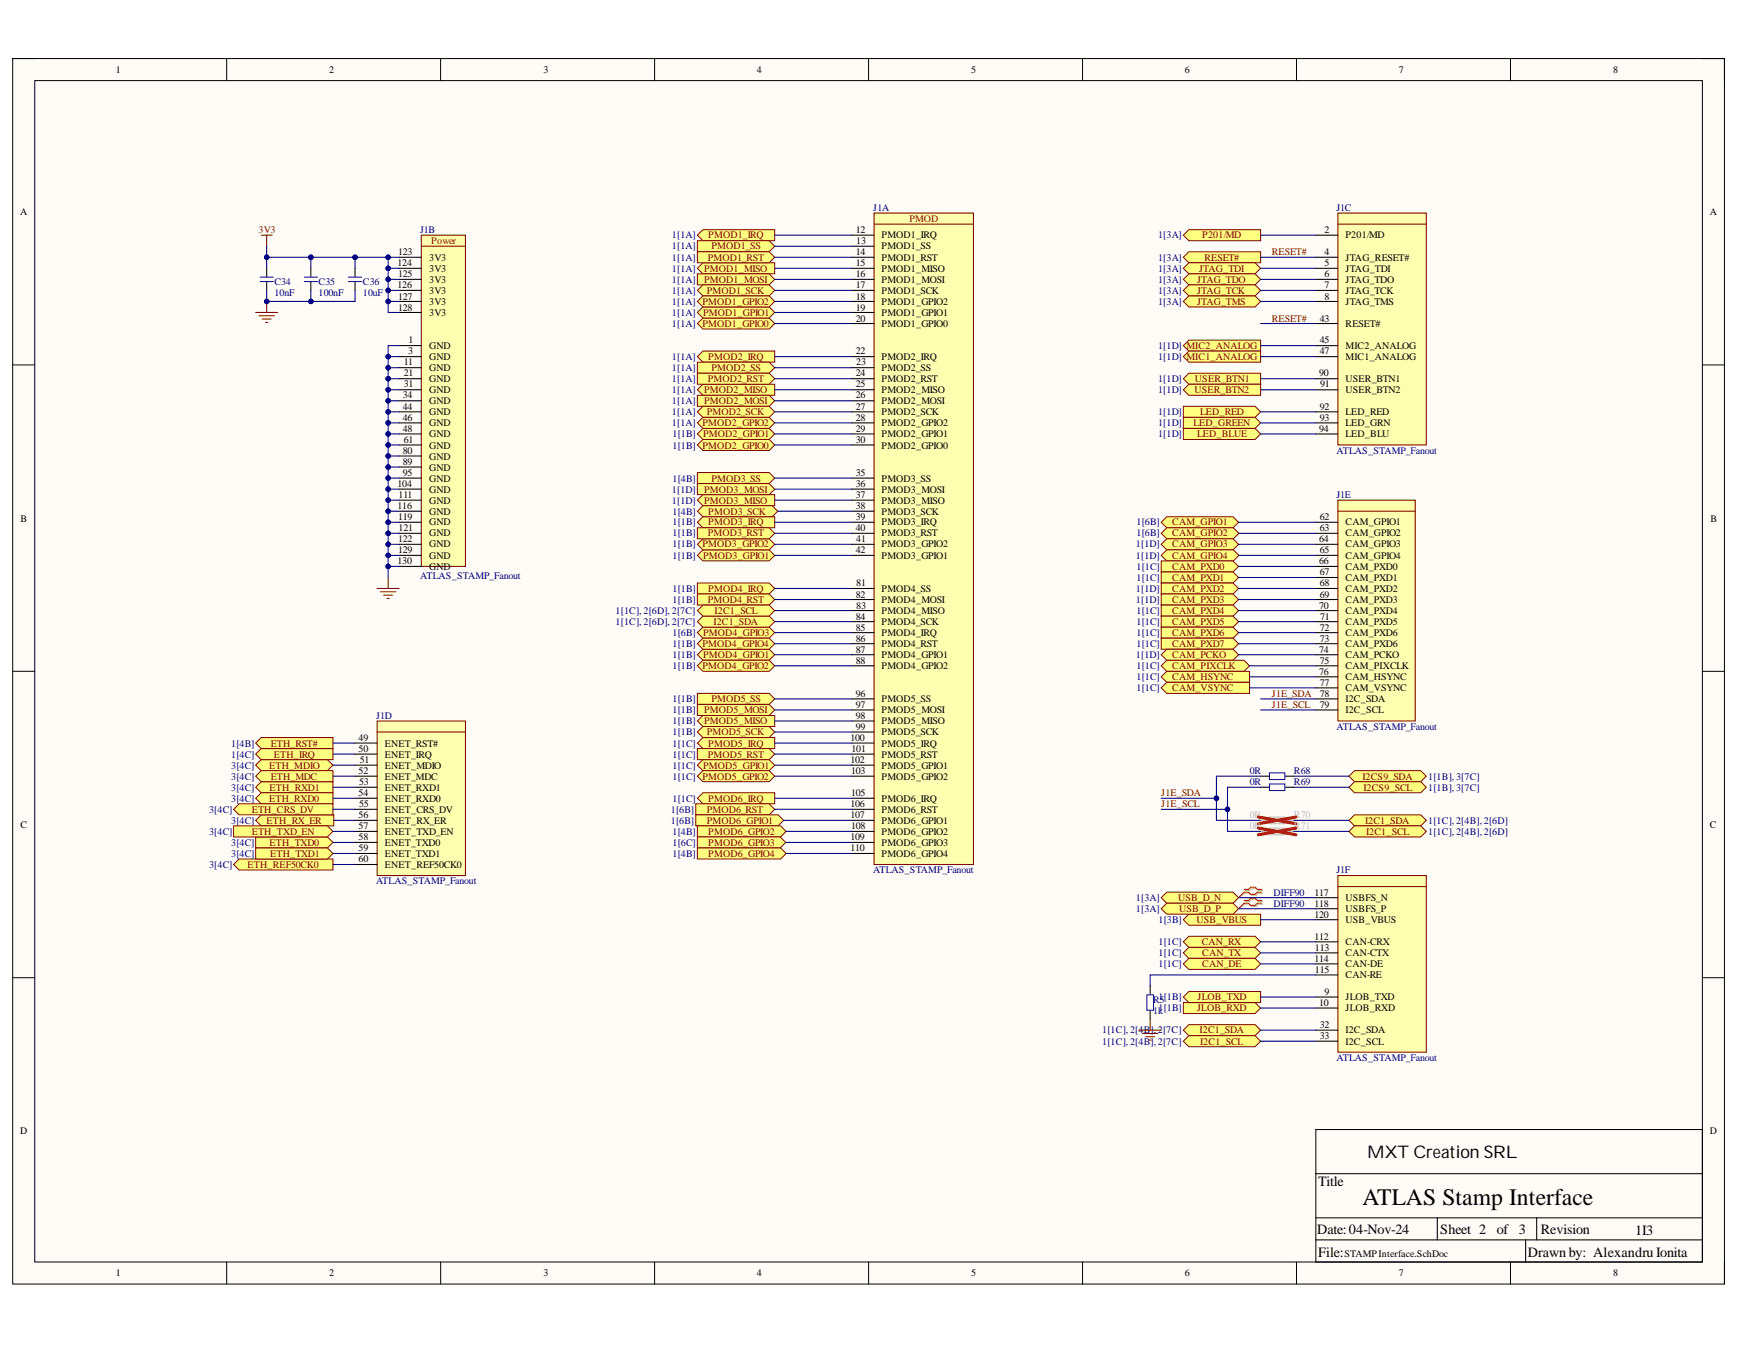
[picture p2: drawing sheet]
<svg xmlns="http://www.w3.org/2000/svg" width="279mm" height="216mm" viewBox="0 0 279 216" stroke-linecap="round" stroke-linejoin="round" font-family="sans-serif">
<defs><g id="words">
<text font-size="3.8" x="218.8" y="193.4">ATLAS Stamp Interface</text>
<text font-size="2.8" x="219.6" y="185.8">MXT Creation SRL</text>
<g font-size="2.3">
<text x="211.7" y="190.4">Title</text>
<text x="211.5" y="198">Date:04-Nov-24</text>
<text x="211.7" y="201.7">File:</text>
<text x="231.3" y="198">Sheet 2</text>
<text x="240.3" y="198">of 3</text>
<text x="245.3" y="201.7">Drawnby: AlexandruIonita</text>
<text x="247.4" y="198">Revision</text>
<text x="262.6" y="198.2">1I3</text>
</g>
<g font-size="1.6">
<text x="18.6" y="11.7">1</text>
<text x="52.9" y="11.7">2</text>
<text x="87.3" y="11.7">3</text>
<text x="121.5" y="11.7">4</text>
<text x="155.9" y="11.7">5</text>
<text x="190.3" y="11.7">6</text>
<text x="224.6" y="11.7">7</text>
<text x="259" y="11.7">8</text>
<text x="3.2" y="34.6">A</text>
<text x="274.6" y="34.6">A</text>
<text x="63.9" y="41">123</text>
<text x="68.9" y="41.8">3V3</text>
<text x="137.4" y="37.4">12</text>
<text x="137.4" y="41">14</text>
<text x="137.5" y="39.2">13</text>
<text x="141.6" y="38.3">PMOD1_IRQ</text>
<text x="141.6" y="40">PMOD1_SS</text>
<text x="141.6" y="41.8">PMOD1_RST</text>
<text x="212.7" y="37.4">2</text>
<text x="212.7" y="41">4</text>
<text x="216.1" y="38.3">P201/MD</text>
<text x="216.1" y="41.8">JTAG_RESET#</text>
<text x="63.8" y="42.8">124</text>
<text x="63.8" y="46.3">126</text>
<text x="63.9" y="44.5">125</text>
<text x="68.9" y="43.6">3V3</text>
<text x="68.9" y="45.4">3V3</text>
<text x="68.9" y="47.1">3V3</text>
<text x="137.4" y="42.8">15</text>
<text x="137.4" y="44.5">16</text>
<text x="137.4" y="46.3">17</text>
<text x="141.6" y="43.6">PMOD1_MISO</text>
<text x="141.6" y="45.4">PMOD1_MOSI</text>
<text x="141.6" y="47.1">PMOD1_SCK</text>
<text x="212.7" y="42.8">5</text>
<text x="212.7" y="44.5">6</text>
<text x="212.7" y="46.3">7</text>
<text x="216.1" y="43.6">JTAG_TDI</text>
<text x="216.1" y="45.4">JTAG_TDO</text>
<text x="216.1" y="47.1">JTAG_TCK</text>
<text x="63.9" y="48.1">127</text>
<text x="63.9" y="49.9">128</text>
<text x="68.9" y="48.9">3V3</text>
<text x="68.9" y="50.7">3V3</text>
<text x="137.4" y="48.1">18</text>
<text x="137.4" y="49.9">19</text>
<text x="137.4" y="51.6">20</text>
<text x="141.6" y="48.9">PMOD1_GPIO2</text>
<text x="141.6" y="50.7">PMOD1_GPIO1</text>
<text x="141.6" y="52.5">PMOD1_GPIO0</text>
<text x="211.9" y="51.6">43</text>
<text x="212.7" y="48.1">8</text>
<text x="216.1" y="48.9">JTAG_TMS</text>
<text x="216.1" y="52.5">RESET#</text>
<text x="64.9" y="58.6">11</text>
<text x="65.5" y="56.9">3</text>
<text x="65.6" y="55.1">1</text>
<text x="68.9" y="56">GND</text>
<text x="68.9" y="57.8">GND</text>
<text x="68.9" y="59.6">GND</text>
<text x="137.4" y="56.9">22</text>
<text x="137.5" y="58.6">23</text>
<text x="141.6" y="57.8">PMOD2_IRQ</text>
<text x="141.6" y="59.6">PMOD2_SS</text>
<text x="211.9" y="55.1">45</text>
<text x="211.9" y="56.9">47</text>
<text x="216.1" y="56">MIC2_ANALOG</text>
<text x="216.1" y="57.8">MIC1_ANALOG</text>
<text x="64.7" y="64">34</text>
<text x="64.7" y="65.7">44</text>
<text x="64.9" y="60.4">21</text>
<text x="64.9" y="62.2">31</text>
<text x="68.9" y="61.3">GND</text>
<text x="68.9" y="63.1">GND</text>
<text x="68.9" y="64.9">GND</text>
<text x="137.4" y="60.4">24</text>
<text x="137.4" y="62.2">25</text>
<text x="137.4" y="64">26</text>
<text x="137.4" y="65.7">27</text>
<text x="141.6" y="61.3">PMOD2_RST</text>
<text x="141.6" y="63.1">PMOD2_MISO</text>
<text x="141.6" y="64.9">PMOD2_MOSI</text>
<text x="211.8" y="60.4">90</text>
<text x="211.9" y="65.7">92</text>
<text x="212" y="62.2">91</text>
<text x="216.1" y="61.3">USER_BTN1</text>
<text x="216.1" y="63.1">USER_BTN2</text>
<text x="64.7" y="67.5">46</text>
<text x="64.7" y="69.3">48</text>
<text x="64.9" y="71.1">61</text>
<text x="68.9" y="66.7">GND</text>
<text x="68.9" y="68.4">GND</text>
<text x="68.9" y="70.2">GND</text>
<text x="68.9" y="72">GND</text>
<text x="137.4" y="67.5">28</text>
<text x="137.4" y="69.3">29</text>
<text x="137.4" y="71.1">30</text>
<text x="141.6" y="66.7">PMOD2_SCK</text>
<text x="141.6" y="68.4">PMOD2_GPIO2</text>
<text x="141.6" y="70.2">PMOD2_GPIO1</text>
<text x="141.6" y="72">PMOD2_GPIO0</text>
<text x="211.8" y="69.3">94</text>
<text x="211.9" y="67.5">93</text>
<text x="216.1" y="66.7">LED_RED</text>
<text x="216.1" y="68.4">LED_GRN</text>
<text x="216.1" y="70.2">LED_BLU</text>
<text x="64.7" y="72.8">80</text>
<text x="64.7" y="74.6">89</text>
<text x="64.7" y="76.4">95</text>
<text x="68.9" y="73.8">GND</text>
<text x="68.9" y="75.5">GND</text>
<text x="68.9" y="77.3">GND</text>
<text x="137.4" y="76.4">35</text>
<text x="141.6" y="77.3">PMOD3_SS</text>
<text x="3.3" y="83.7">B</text>
<text x="63.8" y="78.2">104</text>
<text x="63.8" y="81.7">116</text>
<text x="63.9" y="83.5">119</text>
<text x="64" y="79.9">111</text>
<text x="68.9" y="79.1">GND</text>
<text x="68.9" y="80.9">GND</text>
<text x="68.9" y="82.6">GND</text>
<text x="137.4" y="78.2">36</text>
<text x="137.4" y="79.9">37</text>
<text x="137.4" y="81.7">38</text>
<text x="137.4" y="83.5">39</text>
<text x="141.6" y="79.1">PMOD3_MOSI</text>
<text x="141.6" y="80.9">PMOD3_MISO</text>
<text x="141.6" y="82.6">PMOD3_SCK</text>
<text x="211.9" y="83.5">62</text>
<text x="274.7" y="83.7">B</text>
<text x="63.9" y="87">122</text>
<text x="63.9" y="88.8">129</text>
<text x="64" y="85.3">121</text>
<text x="68.9" y="84.3">GND</text>
<text x="68.9" y="86.1">GND</text>
<text x="68.9" y="87.9">GND</text>
<text x="68.9" y="89.7">GND</text>
<text x="137.4" y="85.3">40</text>
<text x="137.4" y="88.8">42</text>
<text x="137.5" y="87">41</text>
<text x="141.6" y="84.3">PMOD3_IRQ</text>
<text x="141.6" y="86.1">PMOD3_RST</text>
<text x="141.6" y="87.9">PMOD3_GPIO2</text>
<text x="141.6" y="89.7">PMOD3_GPIO1</text>
<text x="211.8" y="87">64</text>
<text x="211.9" y="85.3">63</text>
<text x="211.9" y="88.8">65</text>
<text x="216.1" y="84.3">CAM_GPIO1</text>
<text x="216.1" y="86.1">CAM_GPIO2</text>
<text x="216.1" y="87.9">CAM_GPIO3</text>
<text x="216.1" y="89.7">CAM_GPIO4</text>
<text x="63.8" y="90.6">130</text>
<text x="68.9" y="91.4">GND</text>
<text x="137.4" y="95.9">82</text>
<text x="137.5" y="94.1">81</text>
<text x="141.6" y="95">PMOD4_SS</text>
<text x="211.8" y="90.6">66</text>
<text x="211.9" y="92.4">67</text>
<text x="211.9" y="94.1">68</text>
<text x="211.9" y="95.9">69</text>
<text x="216.1" y="91.4">CAM_PXD0</text>
<text x="216.1" y="93.2">CAM_PXD1</text>
<text x="216.1" y="95">CAM_PXD2</text>
<text x="137.4" y="99.5">84</text>
<text x="137.4" y="101.2">85</text>
<text x="137.5" y="97.7">83</text>
<text x="141.6" y="96.8">PMOD4_MOSI</text>
<text x="141.6" y="98.5">PMOD4_MISO</text>
<text x="141.6" y="100.3">PMOD4_SCK</text>
<text x="211.8" y="97.7">70</text>
<text x="211.9" y="101.2">72</text>
<text x="212" y="99.5">71</text>
<text x="216.1" y="96.8">CAM_PXD3</text>
<text x="216.1" y="98.5">CAM_PXD4</text>
<text x="216.1" y="100.3">CAM_PXD5</text>
<text x="137.4" y="103">86</text>
<text x="137.4" y="104.8">87</text>
<text x="137.4" y="106.6">88</text>
<text x="141.6" y="102.1">PMOD4_IRQ</text>
<text x="141.6" y="103.9">PMOD4_RST</text>
<text x="141.6" y="105.6">PMOD4_GPIO1</text>
<text x="141.6" y="107.4">PMOD4_GPIO2</text>
<text x="211.8" y="104.8">74</text>
<text x="211.9" y="106.6">75</text>
<text x="211.9" y="103">73</text>
<text x="216.1" y="102.1">CAM_PXD6</text>
<text x="216.1" y="105.6">CAM_PCKO</text>
<text x="216.1" y="107.4">CAM_PIXCLK</text>
<text x="216.1" y="103.9">CAM_PXD6</text>
<text x="137.4" y="111.9">96</text>
<text x="137.4" y="113.6">97</text>
<text x="141.6" y="112.7">PMOD5_SS</text>
<text x="211.8" y="108.3">76</text>
<text x="211.9" y="110.1">77</text>
<text x="211.9" y="111.9">78</text>
<text x="211.9" y="113.6">79</text>
<text x="216.1" y="109.2">CAM_HSYNC</text>
<text x="216.1" y="111">CAM_VSYNC</text>
<text x="216.1" y="112.7">I2C_SDA</text>
<text x="57.6" y="118.9">49</text>
<text x="61.8" y="119.8">ENET_RST#</text>
<text x="136.6" y="118.9">100</text>
<text x="137.4" y="115.3">98</text>
<text x="137.4" y="117.1">99</text>
<text x="141.6" y="114.5">PMOD5_MOSI</text>
<text x="141.6" y="116.3">PMOD5_MISO</text>
<text x="141.6" y="118.1">PMOD5_SCK</text>
<text x="141.6" y="119.8">PMOD5_IRQ</text>
<text x="216.1" y="114.5">I2C_SCL</text>
<text x="57.6" y="120.7">50</text>
<text x="57.6" y="124.2">52</text>
<text x="57.7" y="126">53</text>
<text x="57.8" y="122.4">51</text>
<text x="61.8" y="121.6">ENET_IRQ</text>
<text x="61.8" y="123.4">ENET_MDIO</text>
<text x="61.8" y="125.2">ENET_MDC</text>
<text x="136.6" y="122.4">102</text>
<text x="136.7" y="124.2">103</text>
<text x="136.7" y="120.7">101</text>
<text x="141.6" y="121.6">PMOD5_RST</text>
<text x="141.6" y="123.4">PMOD5_GPIO1</text>
<text x="141.6" y="125.2">PMOD5_GPIO2</text>
<text x="57.6" y="127.8">54</text>
<text x="57.6" y="131.3">56</text>
<text x="57.7" y="129.5">55</text>
<text x="61.8" y="126.9">ENET_RXD1</text>
<text x="61.8" y="128.7">ENET_RXD0</text>
<text x="61.8" y="130.5">ENET_CRS_DV</text>
<text x="136.6" y="129.5">106</text>
<text x="136.6" y="131.3">107</text>
<text x="136.7" y="127.8">105</text>
<text x="141.6" y="128.7">PMOD6_IRQ</text>
<text x="141.6" y="130.5">PMOD6_RST</text>
<text x="3.3" y="132.9">C</text>
<text x="57.6" y="133.1">57</text>
<text x="57.6" y="134.9">58</text>
<text x="57.6" y="136.6">59</text>
<text x="61.8" y="132.3">ENET_RX_ER</text>
<text x="61.8" y="134">ENET_TXD_EN</text>
<text x="61.8" y="135.8">ENET_TXD0</text>
<text x="61.8" y="137.6">ENET_TXD1</text>
<text x="136.6" y="134.9">109</text>
<text x="136.6" y="136.6">110</text>
<text x="136.7" y="133.1">108</text>
<text x="141.6" y="132.3">PMOD6_GPIO1</text>
<text x="141.6" y="134">PMOD6_GPIO2</text>
<text x="141.6" y="135.8">PMOD6_GPIO3</text>
<text x="141.6" y="137.6">PMOD6_GPIO4</text>
<text x="274.6" y="132.9">C</text>
<text x="57.6" y="138.4">60</text>
<text x="61.8" y="139.4">ENET_REF50CK0</text>
<text x="211.1" y="143.7">117</text>
<text x="211.1" y="145.5">118</text>
<text x="211.1" y="147.3">120</text>
<text x="216.1" y="144.6">USBFS_N</text>
<text x="216.1" y="146.4">USBFS_P</text>
<text x="216.1" y="148.1">USB_VBUS</text>
<text x="211.1" y="150.8">112</text>
<text x="211.1" y="154.4">114</text>
<text x="211.2" y="152.6">113</text>
<text x="216.1" y="151.7">CAN-CRX</text>
<text x="216.1" y="153.5">CAN-CTX</text>
<text x="216.1" y="155.2">CAN-DE</text>
<text x="211.2" y="156.2">115</text>
<text x="211.8" y="161.5">10</text>
<text x="212.7" y="159.7">9</text>
<text x="216.1" y="160.6">JLOB_TXD</text>
<text x="216.1" y="157">CAN-RE</text>
<text x="211.9" y="165">32</text>
<text x="211.9" y="166.8">33</text>
<text x="216.1" y="162.3">JLOB_RXD</text>
<text x="216.1" y="165.9">I2C_SDA</text>
<text x="216.1" y="167.7">I2C_SCL</text>
<text x="3.2" y="182">D</text>
<text x="274.6" y="182">D</text>
<text x="215.9" y="201.7">STAMPInterface.SchDoc</text>
<text x="18.6" y="204.8">1</text>
<text x="52.9" y="204.8">2</text>
<text x="87.3" y="204.8">3</text>
<text x="121.5" y="204.8">4</text>
<text x="155.9" y="204.8">5</text>
<text x="190.3" y="204.8">6</text>
<text x="224.6" y="204.8">7</text>
<text x="259" y="204.8">8</text>
</g>
<g font-size="1.6" fill="#000080">
<text x="140.2" y="33.9">J1A</text>
<text x="214.6" y="33.9">J1C</text>
<text x="67.5" y="37.4">J1B</text>
<text x="107.9" y="38.3">1[1A]</text>
<text x="107.9" y="40">1[1A]</text>
<text x="107.9" y="41.8">1[1A]</text>
<text x="186" y="41.8">1[3A]</text>
<text x="186" y="38.3">1[3A]</text>
<text x="44.1" y="45.7">C34</text>
<text x="44.1" y="47.5">10nF</text>
<text x="51.2" y="45.7">C35</text>
<text x="51.2" y="47.5">100nF</text>
<text x="58.3" y="45.7">C36</text>
<text x="58.3" y="47.5">10uF</text>
<text x="107.9" y="43.6">1[1A]</text>
<text x="107.9" y="45.4">1[1A]</text>
<text x="107.9" y="47.1">1[1A]</text>
<text x="186" y="43.6">1[3A]</text>
<text x="186" y="45.4">1[3A]</text>
<text x="186" y="47.1">1[3A]</text>
<text x="107.9" y="52.5">1[1A] PMOD1_GPIO0</text>
<text x="107.9" y="50.7">1[1A]</text>
<text x="107.9" y="48.9">1[1A] PMOD1_GPIO2</text>
<text x="186" y="48.9">1[3A]</text>
<text x="107.9" y="57.8">1[1A]</text>
<text x="107.9" y="59.6">1[1A]</text>
<text x="186" y="56">1[1D] MIC2_ANALOG</text>
<text x="186" y="57.8">1[1D] MIC1_ANALOG</text>
<text x="107.9" y="63.1">1[1A]</text>
<text x="107.9" y="64.9">1[1A]</text>
<text x="107.9" y="61.3">1[1A]</text>
<text x="186" y="61.3">1[1D]</text>
<text x="186" y="63.1">1[1D]</text>
<text x="107.9" y="66.7">1[1A]</text>
<text x="107.9" y="68.4">1[1A] PMOD2_GPIO2</text>
<text x="108" y="72">1[1B] PMOD2_GPIO0</text>
<text x="108" y="70.2">1[1B]</text>
<text x="186" y="66.7">1[1D]</text>
<text x="186" y="68.4">1[1D]</text>
<text x="186" y="70.2">1[1D]</text>
<text x="108" y="77.3">1[4B]</text>
<text x="214.6" y="72.8">ATLAS_STAMP_Fanout</text>
<text x="107.9" y="80.9">1[1D]</text>
<text x="107.9" y="79.1">1[1D]</text>
<text x="108" y="82.6">1[4B]</text>
<text x="214.6" y="79.9">J1E</text>
<text x="108" y="84.3">1[1B]</text>
<text x="108" y="89.7">1[1B]</text>
<text x="108" y="87.9">1[1B] PMOD3_GPIO2</text>
<text x="108" y="86.1">1[1B]</text>
<text x="182.4" y="87.9">1[1D]</text>
<text x="182.4" y="89.7">1[1D]</text>
<text x="182.5" y="84.3">1[6B]</text>
<text x="182.5" y="86.1">1[6B]</text>
<text x="67.5" y="92.9">ATLAS_STAMP_Fanout</text>
<text x="108" y="95">1[1B]</text>
<text x="182.4" y="95">1[1D]</text>
<text x="182.5" y="91.4">1[1C]</text>
<text x="182.5" y="93.2">1[1C]</text>
<text x="98.9" y="100.3">1[1C], 2[6D], 2[7C]</text>
<text x="98.9" y="98.5">1[1C], 2[6D], 2[7C]</text>
<text x="108" y="96.8">1[1B]</text>
<text x="182.4" y="96.8">1[1D]</text>
<text x="182.5" y="98.5">1[1C]</text>
<text x="182.5" y="100.3">1[1C]</text>
<text x="108" y="102.1">1[6B]</text>
<text x="108" y="105.6">1[1B]</text>
<text x="108" y="107.4">1[1B] PMOD4_GPIO2</text>
<text x="108" y="103.9">1[1B] PMOD4_GPIO4</text>
<text x="182.4" y="105.6">1[1D]</text>
<text x="182.5" y="102.1">1[1C]</text>
<text x="182.5" y="103.9">1[1C]</text>
<text x="182.5" y="107.4">1[1C]</text>
<text x="108" y="112.7">1[1B]</text>
<text x="182.5" y="109.2">1[1C]</text>
<text x="182.5" y="111">1[1C]</text>
<text x="37.1" y="119.8">1[4B]</text>
<text x="60.4" y="115.3">J1D</text>
<text x="108" y="119.8">1[1C]</text>
<text x="108" y="116.3">1[1B]</text>
<text x="108" y="114.5">1[1B]</text>
<text x="108" y="118.1">1[1B]</text>
<text x="214.6" y="117.1">ATLAS_STAMP_Fanout</text>
<text x="37.1" y="123.4">3[4C]</text>
<text x="37.1" y="125.2">3[4C]</text>
<text x="37.1" y="121.6">1[4C]</text>
<text x="108" y="123.4">1[1C]</text>
<text x="108" y="125.2">1[1C] PMOD5_GPIO2</text>
<text x="108" y="121.6">1[1C]</text>
<text x="200.7" y="124.2">0R</text>
<text x="200.7" y="126">0R</text>
<text x="207.8" y="124.2">R68</text>
<text x="207.8" y="126">R69</text>
<text x="229.3" y="125.2">1[1B], 3[7C]</text>
<text x="33.6" y="130.5">3[4C]</text>
<text x="37.1" y="126.9">3[4C]</text>
<text x="37.1" y="128.7">3[4C]</text>
<text x="107.7" y="130.5">1[6B]</text>
<text x="108" y="128.7">1[1C]</text>
<text x="229.3" y="126.9">1[1B], 3[7C]</text>
<text x="33.6" y="134">3[4C]</text>
<text x="37.1" y="132.3">3[4C]</text>
<text x="37.1" y="135.8">3[4C]</text>
<text x="37.1" y="137.6">3[4C]</text>
<text x="107.7" y="132.3">1[6B]</text>
<text x="108" y="134">1[4B]</text>
<text x="108" y="135.8">1[6C]</text>
<text x="108" y="137.6">1[4B]</text>
<text x="229.3" y="132.3">1[1C], 2[4B], 2[6D]</text>
<text x="229.3" y="134">1[1C], 2[4B], 2[6D]</text>
<text x="33.6" y="139.4">3[4C]</text>
<text x="60.4" y="142">ATLAS_STAMP_Fanout</text>
<text x="140.2" y="140.2">ATLAS_STAMP_Fanout</text>
<text x="204.5" y="143.7">DIFF90</text>
<text x="214.6" y="140.2">J1F</text>
<text x="182.4" y="144.6">1[3A]</text>
<text x="182.4" y="146.4">1[3A]</text>
<text x="186" y="148.1">1[3B]</text>
<text x="204.5" y="145.5">DIFF90</text>
<text x="186" y="151.7">1[1C]</text>
<text x="186" y="153.5">1[1C]</text>
<text x="186" y="155.2">1[1C]</text>
<text x="185.2" y="161.1">R5</text>
<text x="186" y="160.6">1[1B]</text>
<text x="177" y="165.9">1[1C], 2[4B], 2[7C]</text>
<text x="177" y="167.7">1[1C], 2[4B], 2[7C]</text>
<text x="185.2" y="162.8">1k</text>
<text x="186" y="162.3">1[1B]</text>
<text x="214.6" y="170.4">ATLAS_STAMP_Fanout</text>
</g>
<g font-size="1.6" fill="#980000">
<text x="146" y="35.7">PMOD</text>
<text x="69.3" y="39.2">Power</text>
</g>
<g font-size="1.6" fill="#800000">
<text x="41.5" y="37.4">3V3</text>
<text x="113.7" y="41.8">PMOD1_RST</text>
<text x="113.7" y="38.3">PMOD1_IRQ</text>
<text x="114.2" y="40">PMOD1_SS</text>
<text x="193.1" y="38.3">P201/MD</text>
<text x="193.4" y="41.8">RESET#</text>
<text x="204.2" y="41">RESET#</text>
<text x="113.1" y="43.6">PMOD1_MISO</text>
<text x="113.1" y="45.4">PMOD1_MOSI</text>
<text x="113.5" y="47.1">PMOD1_SCK</text>
<text x="192.2" y="45.4">JTAG_TDO</text>
<text x="192.2" y="47.1">JTAG_TCK</text>
<text x="192.5" y="43.6">JTAG_TDI</text>
<text x="112.9" y="50.7">PMOD1_GPIO1</text>
<text x="192.2" y="48.9">JTAG_TMS</text>
<text x="204.2" y="51.6">RESET#</text>
<text x="113.7" y="57.8">PMOD2_IRQ</text>
<text x="114.2" y="59.6">PMOD2_SS</text>
<text x="113.1" y="63.1">PMOD2_MISO</text>
<text x="113.1" y="64.9">PMOD2_MOSI</text>
<text x="113.7" y="61.3">PMOD2_RST</text>
<text x="191.8" y="63.1">USER_BTN2</text>
<text x="191.9" y="61.3">USER_BTN1</text>
<text x="112.9" y="70.2">PMOD2_GPIO1</text>
<text x="113.5" y="66.7">PMOD2_SCK</text>
<text x="191.6" y="68.4">LED_GREEN</text>
<text x="192.2" y="70.2">LED_BLUE</text>
<text x="192.7" y="66.7">LED_RED</text>
<text x="114.2" y="77.3">PMOD3_SS</text>
<text x="113.1" y="80.9">PMOD3_MISO</text>
<text x="113.1" y="79.1">PMOD3_MOSI</text>
<text x="113.7" y="82.6">PMOD3_SCK</text>
<text x="112.9" y="89.7">PMOD3_GPIO1</text>
<text x="113.7" y="86.1">PMOD3_RST</text>
<text x="113.7" y="84.3">PMOD3_IRQ</text>
<text x="188.2" y="84.3">CAM_GPIO1</text>
<text x="188.2" y="86.1">CAM_GPIO2</text>
<text x="188.2" y="87.9">CAM_GPIO3</text>
<text x="188.2" y="89.7">CAM_GPIO4</text>
<text x="113.7" y="95">PMOD4_IRQ</text>
<text x="188.2" y="91.4">CAM_PXD0</text>
<text x="188.2" y="93.2">CAM_PXD1</text>
<text x="188.2" y="95">CAM_PXD2</text>
<text x="113.7" y="96.8">PMOD4_RST</text>
<text x="114.6" y="100.3">I2C1_SDA</text>
<text x="114.8" y="98.5">I2C1_SCL</text>
<text x="188.2" y="96.8">CAM_PXD3</text>
<text x="188.2" y="98.5">CAM_PXD4</text>
<text x="188.2" y="100.3">CAM_PXD5</text>
<text x="112.9" y="102.1">PMOD4_GPIO3</text>
<text x="112.9" y="105.6">PMOD4_GPIO1</text>
<text x="188.2" y="102.1">CAM_PXD6</text>
<text x="188.2" y="103.9">CAM_PXD7</text>
<text x="188.2" y="105.6">CAM_PCKO</text>
<text x="188.2" y="107.4">CAM_PIXCLK</text>
<text x="114.2" y="112.7">PMOD5_SS</text>
<text x="188.2" y="109.2">CAM_HSYNC</text>
<text x="188.2" y="111">CAM_VSYNC</text>
<text x="204.2" y="111.9">J1E_SDA</text>
<text x="204.2" y="113.6">J1E_SCL</text>
<text x="43.5" y="119.8">ETH_RST#</text>
<text x="113.1" y="116.3">PMOD5_MISO</text>
<text x="113.1" y="114.5">PMOD5_MOSI</text>
<text x="113.5" y="118.1">PMOD5_SCK</text>
<text x="113.7" y="119.8">PMOD5_IRQ</text>
<text x="43.2" y="123.4">ETH_MDIO</text>
<text x="43.5" y="125.2">ETH_MDC</text>
<text x="44" y="121.6">ETH_IRQ</text>
<text x="112.9" y="123.4">PMOD5_GPIO1</text>
<text x="113.7" y="121.6">PMOD5_RST</text>
<text x="218.8" y="125.2">I2CS9_SDA</text>
<text x="40.4" y="130.5">ETH_CRS_DV</text>
<text x="43.2" y="128.7">ETH_RXD0</text>
<text x="43.3" y="126.9">ETH_RXD1</text>
<text x="113.5" y="130.5">PMOD6_RST</text>
<text x="113.7" y="128.7">PMOD6_IRQ</text>
<text x="186.5" y="127.8">J1E_SDA</text>
<text x="186.5" y="129.5">J1E_SCL</text>
<text x="218.9" y="126.9">I2CS9_SCL</text>
<text x="40.4" y="134">ETH_TXD_EN</text>
<text x="42.8" y="132.3">ETH_RX_ER</text>
<text x="43.3" y="135.8">ETH_TXD0</text>
<text x="43.4" y="137.6">ETH_TXD1</text>
<text x="113.5" y="132.3">PMOD6_GPIO1</text>
<text x="113.7" y="134">PMOD6_GPIO2</text>
<text x="113.7" y="135.8">PMOD6_GPIO3</text>
<text x="113.7" y="137.6">PMOD6_GPIO4</text>
<text x="219.2" y="132.3">I2C1_SDA</text>
<text x="219.4" y="134">I2C1_SCL</text>
<text x="39.7" y="139.4">ETH_REF50CK0</text>
<text x="189.2" y="144.6">USB_D_N</text>
<text x="189.3" y="146.4">USB_D_P</text>
<text x="192.1" y="148.1">USB_VBUS</text>
<text x="193" y="151.7">CAN_RX</text>
<text x="193.1" y="153.5">CAN_TX</text>
<text x="193.1" y="155.2">CAN_DE</text>
<text x="192.3" y="160.6">JLOB_TXD</text>
<text x="192.2" y="162.3">JLOB_RXD</text>
<text x="192.6" y="165.9">I2C1_SDA</text>
<text x="192.7" y="167.7">I2C1_SCL</text>
</g>
<g font-size="1.6" fill="#bfbebc">
<text x="200.7" y="131.3">0R</text>
<text x="207.8" y="131.3">R70</text>
<text x="200.7" y="133.1">0R</text>
<text x="207.8" y="133.1">R71</text>
</g>
</g></defs>
<path d="M2 9.4h274.9v196.7h-274.9z" fill-rule="evenodd" fill="#fffcf8"/>
<path d="M2 9.4h274.9v196.7h-274.9z" fill="none" stroke="#000" stroke-width=".16"/>
<path d="M5.6 12.9h267.8v189.7h-267.8z" fill-rule="evenodd" fill="#fffcf8"/>
<g fill="none" stroke="#000" stroke-width=".16">
<path d="M2 9.4h3.6M5.6 12.9h267.8v189.7h-267.8zM36.4 9.4v3.5M70.8 9.4v3.5M105.1 9.4v3.5M139.5 9.4v3.5M173.8 9.4v3.5M208.2 9.4v3.5M242.5 9.4v3.5M273.4 9.4h3.5v3.5M2 58.6h3.6M273.4 58.6h3.5"/>
<path d="M2 107.8h3.6M273.4 107.8h3.5M2 156.9h3.6M273.4 156.9h3.5M36.4 202.6v3.5M70.8 202.6v3.5M105.1 202.6v3.5M139.5 202.6v3.5M173.8 202.6v3.5M208.2 202.6v3.5M242.5 202.6v3.5M276.9 202.6v3.5"/>
</g>
<path d="M140.4 34.2h15.9v104.6h-15.9z" fill-rule="evenodd" fill="#ffffb0"/>
<path d="M140.4 34.2h15.9v104.6h-15.9z" fill="none" stroke="#800000" stroke-width=".17"/>
<g fill="none" stroke="#000" stroke-width=".17">
<path d="M136.8 37.7h3.6M136.8 39.5h3.6M136.8 41.3h3.6M136.8 43.1h3.6M136.8 44.8h3.6M136.8 46.6h3.6M136.8 48.4h3.6M136.8 50.2h3.6M136.8 51.9h3.6M136.8 57.2h3.6M136.8 59h3.6M136.8 60.8h3.6"/>
<path d="M136.8 62.6h3.6M136.8 64.3h3.6M136.8 66.1h3.6M136.8 67.9h3.6M136.8 69.7h3.6M136.8 71.4h3.6M136.8 76.7h3.6M136.8 78.5h3.6M136.8 80.3h3.6M136.8 82.1h3.6M136.8 83.8h3.6M136.8 85.6h3.6"/>
<path d="M136.8 87.4h3.6M136.8 89.2h3.6M136.8 94.5h3.6M136.8 96.2h3.6M136.8 98h3.6M136.8 99.8h3.6M136.8 101.6h3.6M136.8 103.3h3.6M136.8 105.1h3.6M136.8 106.9h3.6M136.8 112.2h3.6M136.8 114h3.6"/>
<path d="M136.8 115.7h3.6M136.8 117.5h3.6M136.8 119.3h3.6M136.8 121h3.6M136.8 122.8h3.6M136.8 124.6h3.6M136.8 128.1h3.6M136.8 129.9h3.6M136.8 131.7h3.6M136.8 133.5h3.6M136.8 135.2h3.6M136.8 137h3.6"/>
</g>
<path d="M140.4 36h15.9" fill="none" stroke="#980000" stroke-width=".17"/>
<path d="M67.7 37.7h7v53.2h-7z" fill-rule="evenodd" fill="#ffffb0"/>
<path d="M67.7 37.7h7v53.2h-7z" fill="none" stroke="#800000" stroke-width=".17"/>
<g fill="none" stroke="#000" stroke-width=".17">
<path d="M64.1 55.5h3.6M64.1 57.2h3.6M64.1 59h3.6M64.1 41.3h3.6M64.1 43.1h3.6M64.1 44.8h3.6M64.1 46.6h3.6M64.1 48.4h3.6M64.1 50.2h3.6M64.1 60.8h3.6M64.1 62.6h3.6M64.1 64.3h3.6"/>
<path d="M64.1 66.1h3.6M64.1 67.9h3.6M64.1 69.7h3.6M64.1 71.4h3.6M64.1 73.2h3.6M64.1 75h3.6M64.1 76.7h3.6M64.1 78.5h3.6M64.1 80.3h3.6M64.1 82.1h3.6M64.1 83.8h3.6M64.1 85.6h3.6"/>
<path d="M64.1 87.4h3.6M64.1 89.2h3.6M64.1 90.9h3.6"/>
</g>
<path d="M67.7 39.5h7" fill="none" stroke="#980000" stroke-width=".17"/>
<path d="M214.8 34.2h14.2v37.2h-14.2z" fill-rule="evenodd" fill="#ffffb0"/>
<path d="M214.8 34.2h14.2v37.2h-14.2z" fill="none" stroke="#800000" stroke-width=".17"/>
<g fill="none" stroke="#000" stroke-width=".17">
<path d="M211.3 37.8h3.5M211.3 41.3h3.5M211.3 43.1h3.5M211.3 44.8h3.5M211.3 46.6h3.5M211.3 48.4h3.5M211.3 51.9h3.5M211.3 55.5h3.5M211.3 57.2h3.5M211.3 60.8h3.5M211.3 62.6h3.5M211.3 66.1h3.5"/>
<path d="M211.3 67.9h3.5M211.3 69.7h3.5"/>
</g>
<path d="M214.8 36h14.2" fill="none" stroke="#980000" stroke-width=".17"/>
<path d="M60.6 115.7h14.1v24.8h-14.1z" fill-rule="evenodd" fill="#ffffb0"/>
<path d="M60.6 115.7h14.1v24.8h-14.1z" fill="none" stroke="#800000" stroke-width=".17"/>
<path d="M57 119.3h3.6M57 121h3.6M57 122.8h3.6M57 124.6h3.6M57 126.4h3.6M57 128.1h3.6M57 129.9h3.6M57 131.7h3.6M57 133.5h3.6M57 135.2h3.6M57 137h3.6M57 138.8h3.6" fill="none" stroke="#000" stroke-width=".17"/>
<path d="M60.6 117.5h14.1" fill="none" stroke="#980000" stroke-width=".17"/>
<path d="M214.8 80.3h12.5v35.4h-12.5z" fill-rule="evenodd" fill="#ffffb0"/>
<path d="M214.8 80.3h12.5v35.4h-12.5z" fill="none" stroke="#800000" stroke-width=".17"/>
<g fill="none" stroke="#000" stroke-width=".17">
<path d="M211.3 83.8h3.5M211.3 85.6h3.5M211.3 87.4h3.5M211.3 89.2h3.5M211.3 90.9h3.5M211.3 92.7h3.5M211.3 94.5h3.5M211.3 96.2h3.5M211.3 98h3.5M211.3 99.8h3.5M211.3 101.6h3.5M211.3 105.1h3.5"/>
<path d="M211.3 106.9h3.5M211.3 108.6h3.5M211.3 110.4h3.5M211.3 112.2h3.5M211.3 114h3.5M211.3 103.3h3.5"/>
</g>
<path d="M214.8 82.1h12.5" fill="none" stroke="#980000" stroke-width=".17"/>
<path d="M214.8 140.5h14.2v28.4h-14.2z" fill-rule="evenodd" fill="#ffffb0"/>
<path d="M214.8 140.5h14.2v28.4h-14.2z" fill="none" stroke="#800000" stroke-width=".17"/>
<path d="M211.3 151.2h3.5M211.3 153h3.5M211.3 154.7h3.5M211.3 156.5h3.5M211.3 144.1h3.5M211.3 145.9h3.5M211.3 147.6h3.5M211.3 160h3.5M211.3 161.8h3.5M211.3 165.4h3.5M211.3 167.1h3.5" fill="none" stroke="#000" stroke-width=".17"/>
<path d="M214.8 142.3h14.2" fill="none" stroke="#980000" stroke-width=".17"/>
<path d="M112 37.7l.9-.8h11.5v1.7h-11.5z" fill-rule="evenodd" fill="#ffff80"/>
<path d="M112 37.7l.9-.8h11.5v1.7h-11.5z" fill="none" stroke="#800000" stroke-width=".16"/>
<path d="M112 38.6h11.5l.9 .9-.9 .9h-11.5z" fill-rule="evenodd" fill="#ffff80"/>
<path d="M112 38.6h11.5l.9 .9-.9 .9h-11.5z" fill="none" stroke="#800000" stroke-width=".16"/>
<path d="M112 43.1l.9-.9h11.5v1.8h-11.5z" fill-rule="evenodd" fill="#ffff80"/>
<path d="M112 43.1l.9-.9h11.5v1.8h-11.5z" fill="none" stroke="#800000" stroke-width=".16"/>
<path d="M112 44h11.5l.9 .8-.9 .9h-11.5z" fill-rule="evenodd" fill="#ffff80"/>
<path d="M112 44h11.5l.9 .8-.9 .9h-11.5z" fill="none" stroke="#800000" stroke-width=".16"/>
<path d="M112 46.6l.9-.9h10.6l.9 .9-.9 .9h-10.6z" fill-rule="evenodd" fill="#ffff80"/>
<path d="M112 46.6l.9-.9h10.6l.9 .9-.9 .9h-10.6z" fill="none" stroke="#800000" stroke-width=".16"/>
<path d="M112 51.9l.9-.9h10.6l.9 .9-.9 .9h-10.6z" fill-rule="evenodd" fill="#ffff80"/>
<path d="M112 51.9l.9-.9h10.6l.9 .9-.9 .9h-10.6z" fill="none" stroke="#800000" stroke-width=".16"/>
<path d="M112 50.2l.9-.9h10.6l.9 .9-.9 .8h-10.6z" fill-rule="evenodd" fill="#ffff80"/>
<path d="M112 50.2l.9-.9h10.6l.9 .9-.9 .8h-10.6z" fill="none" stroke="#800000" stroke-width=".16"/>
<path d="M112 48.4l.9-.9h10.6l.9 .9-.9 .9h-10.6z" fill-rule="evenodd" fill="#ffff80"/>
<path d="M112 48.4l.9-.9h10.6l.9 .9-.9 .9h-10.6z" fill="none" stroke="#800000" stroke-width=".16"/>
<path d="M112 57.2l.9-.8h11.5v1.7h-11.5z" fill-rule="evenodd" fill="#ffff80"/>
<path d="M112 57.2l.9-.8h11.5v1.7h-11.5z" fill="none" stroke="#800000" stroke-width=".16"/>
<path d="M112 58.1h11.5l.9 .9-.9 .9h-11.5z" fill-rule="evenodd" fill="#ffff80"/>
<path d="M112 58.1h11.5l.9 .9-.9 .9h-11.5z" fill="none" stroke="#800000" stroke-width=".16"/>
<path d="M112 62.6l.9-.9h11.5v1.8h-11.5z" fill-rule="evenodd" fill="#ffff80"/>
<path d="M112 62.6l.9-.9h11.5v1.8h-11.5z" fill="none" stroke="#800000" stroke-width=".16"/>
<path d="M112 63.5h11.5l.9 .8-.9 .9h-11.5z" fill-rule="evenodd" fill="#ffff80"/>
<path d="M112 63.5h11.5l.9 .8-.9 .9h-11.5z" fill="none" stroke="#800000" stroke-width=".16"/>
<path d="M112 66.1l.9-.9h10.6l.9 .9-.9 .9h-10.6z" fill-rule="evenodd" fill="#ffff80"/>
<path d="M112 66.1l.9-.9h10.6l.9 .9-.9 .9h-10.6z" fill="none" stroke="#800000" stroke-width=".16"/>
<path d="M112 71.4l.9-.9h10.6l.9 .9-.9 .9h-10.6z" fill-rule="evenodd" fill="#ffff80"/>
<path d="M112 71.4l.9-.9h10.6l.9 .9-.9 .9h-10.6z" fill="none" stroke="#800000" stroke-width=".16"/>
<path d="M112 69.7l.9-.9h10.6l.9 .9-.9 .8h-10.6z" fill-rule="evenodd" fill="#ffff80"/>
<path d="M112 69.7l.9-.9h10.6l.9 .9-.9 .8h-10.6z" fill="none" stroke="#800000" stroke-width=".16"/>
<path d="M112 67.9l.9-.9h10.6l.9 .9-.9 .9h-10.6z" fill-rule="evenodd" fill="#ffff80"/>
<path d="M112 67.9l.9-.9h10.6l.9 .9-.9 .9h-10.6z" fill="none" stroke="#800000" stroke-width=".16"/>
<path d="M112 128.1l.9-.8h11.5v1.7h-11.5z" fill-rule="evenodd" fill="#ffff80"/>
<path d="M112 128.1l.9-.8h11.5v1.7h-11.5z" fill="none" stroke="#800000" stroke-width=".16"/>
<path d="M190 147.6l.9-.9h11.5v1.8h-11.5z" fill-rule="evenodd" fill="#ffff80"/>
<path d="M190 147.6l.9-.9h11.5v1.8h-11.5z" fill="none" stroke="#800000" stroke-width=".16"/>
<path d="M190 151.2l.9-.9h10.6l.9 .9-.9 .9h-10.6z" fill-rule="evenodd" fill="#ffff80"/>
<path d="M190 151.2l.9-.9h10.6l.9 .9-.9 .9h-10.6z" fill="none" stroke="#800000" stroke-width=".16"/>
<path d="M190 153l.9-.9h10.6l.9 .9-.9 .8h-10.6z" fill-rule="evenodd" fill="#ffff80"/>
<path d="M190 153l.9-.9h10.6l.9 .9-.9 .8h-10.6z" fill="none" stroke="#800000" stroke-width=".16"/>
<path d="M190 165.4l.9-.9h10.6l.9 .9-.9 .8h-10.6z" fill-rule="evenodd" fill="#ffff80"/>
<path d="M190 165.4l.9-.9h10.6l.9 .9-.9 .8h-10.6z" fill="none" stroke="#800000" stroke-width=".16"/>
<path d="M190 167.1l.9-.9h10.6l.9 .9-.9 .9h-10.6z" fill-rule="evenodd" fill="#ffff80"/>
<path d="M190 167.1l.9-.9h10.6l.9 .9-.9 .9h-10.6z" fill="none" stroke="#800000" stroke-width=".16"/>
<path d="M190 154.7l.9-.9h10.6l.9 .9-.9 .9h-10.6z" fill-rule="evenodd" fill="#ffff80"/>
<path d="M190 154.7l.9-.9h10.6l.9 .9-.9 .9h-10.6z" fill="none" stroke="#800000" stroke-width=".16"/>
<path d="M182.9 165.4h3.6M183.4 165.9h2.5M184 166.4h1.4M184.5 167h.4M184.7 163.6v1.8" fill="none" stroke="#800000" stroke-width=".17"/>
<path d="M190 60.8l.9-.9h11.5v1.8h-11.5z" fill-rule="evenodd" fill="#ffff80"/>
<path d="M190 60.8l.9-.9h11.5v1.8h-11.5z" fill="none" stroke="#800000" stroke-width=".16"/>
<path d="M190 62.6l.9-.9h11.5v1.8h-11.5z" fill-rule="evenodd" fill="#ffff80"/>
<path d="M190 62.6l.9-.9h11.5v1.8h-11.5z" fill="none" stroke="#800000" stroke-width=".16"/>
<path d="M190 65.2h11.5l.9 .9-.9 .9h-11.5z" fill-rule="evenodd" fill="#ffff80"/>
<path d="M190 65.2h11.5l.9 .9-.9 .9h-11.5z" fill="none" stroke="#800000" stroke-width=".16"/>
<path d="M190 67h11.5l.9 .9-.9 .9h-11.5z" fill-rule="evenodd" fill="#ffff80"/>
<path d="M190 67h11.5l.9 .9-.9 .9h-11.5z" fill="none" stroke="#800000" stroke-width=".16"/>
<path d="M190 68.8h11.5l.9 .9-.9 .8h-11.5z" fill-rule="evenodd" fill="#ffff80"/>
<path d="M190 68.8h11.5l.9 .9-.9 .8h-11.5z" fill="none" stroke="#800000" stroke-width=".16"/>
<path d="M190 41.3l.9-.9h11.5v1.8h-11.5z" fill-rule="evenodd" fill="#ffff80"/>
<path d="M190 41.3l.9-.9h11.5v1.8h-11.5z" fill="none" stroke="#800000" stroke-width=".16"/>
<path d="M190 55.5l.9-.9h11.5v1.8h-11.5z" fill-rule="evenodd" fill="#ffff80"/>
<path d="M190 55.5l.9-.9h11.5v1.8h-11.5z" fill="none" stroke="#800000" stroke-width=".16"/>
<path d="M190 57.2l.9-.8h11.5v1.7h-11.5z" fill-rule="evenodd" fill="#ffff80"/>
<path d="M190 57.2l.9-.8h11.5v1.7h-11.5z" fill="none" stroke="#800000" stroke-width=".16"/>
<path d="M112 40.4h11.5l.9 .9-.9 .9h-11.5z" fill-rule="evenodd" fill="#ffff80"/>
<path d="M112 40.4h11.5l.9 .9-.9 .9h-11.5z" fill="none" stroke="#800000" stroke-width=".16"/>
<path d="M112 59.9h11.5l.9 .9-.9 .9h-11.5z" fill-rule="evenodd" fill="#ffff80"/>
<path d="M112 59.9h11.5l.9 .9-.9 .9h-11.5z" fill="none" stroke="#800000" stroke-width=".16"/>
<path d="M190 37.8l.9-.9h11.5v1.7h-11.5z" fill-rule="evenodd" fill="#ffff80"/>
<path d="M190 37.8l.9-.9h11.5v1.7h-11.5z" fill="none" stroke="#800000" stroke-width=".16"/>
<path d="M190 43.1l.9-.9h10.6l.9 .9-.9 .9h-10.6z" fill-rule="evenodd" fill="#ffff80"/>
<path d="M190 43.1l.9-.9h10.6l.9 .9-.9 .9h-10.6z" fill="none" stroke="#800000" stroke-width=".16"/>
<path d="M190 44.8l.9-.8h10.6l.9 .8-.9 .9h-10.6z" fill-rule="evenodd" fill="#ffff80"/>
<path d="M190 44.8l.9-.8h10.6l.9 .8-.9 .9h-10.6z" fill="none" stroke="#800000" stroke-width=".16"/>
<path d="M190 46.6l.9-.9h10.6l.9 .9-.9 .9h-10.6z" fill-rule="evenodd" fill="#ffff80"/>
<path d="M190 46.6l.9-.9h10.6l.9 .9-.9 .9h-10.6z" fill="none" stroke="#800000" stroke-width=".16"/>
<path d="M190 48.4l.9-.9h10.6l.9 .9-.9 .9h-10.6z" fill-rule="evenodd" fill="#ffff80"/>
<path d="M190 48.4l.9-.9h10.6l.9 .9-.9 .9h-10.6z" fill="none" stroke="#800000" stroke-width=".16"/>
<path d="M42.8 43.1v1.3M42.8 45.3v1.3M49.9 43.1v1.3M49.9 45.3v1.3M57 43.1v1.3M57 45.3v1.3" fill="none" stroke="#000" stroke-width=".17"/>
<path d="M41.8 45.2h2.1M41.8 44.5h2.1M48.9 45.2h2.1M48.9 44.5h2.1M55.9 45.2h2.2M55.9 44.5h2.2" fill="none" stroke="#00f" stroke-width=".17"/>
<path d="M41.1 50.2h3.5M41.6 50.7h2.5M42.1 51.2h1.4M42.6 51.8h.4M42.8 48.4v1.8" fill="none" stroke="#800000" stroke-width=".17"/>
<circle cx="42.8" cy="48.4" r=".35" fill="#000080"/>
<circle cx="42.8" cy="48.4" r=".35" fill="none" stroke="#000080" stroke-width=".16"/>
<path d="M41.9 37.7h1.8M42.8 37.7v1.8M60.6 94.5h3.5M61.1 95h2.5M61.6 95.5h1.4M62.2 96.1h.3M62.3 92.7v1.8" fill="none" stroke="#800000" stroke-width=".17"/>
<path d="M184.7 158.3v1.3M184.7 162.3v1.3" fill="none" stroke="#000" stroke-width=".17"/>
<path d="M184.2 159.7h1v2.5h-1z" fill="none" stroke="#00f" stroke-width=".17"/>
<path d="M186.5 144.1l.8-.9h10.7l.9 .9-.9 .9h-10.7z" fill-rule="evenodd" fill="#ffff80"/>
<path d="M186.5 144.1l.8-.9h10.7l.9 .9-.9 .9h-10.7z" fill="none" stroke="#800000" stroke-width=".16"/>
<path d="M186.5 145.9l.8-.9h10.7l.9 .9-.9 .8h-10.7z" fill-rule="evenodd" fill="#ffff80"/>
<path d="M186.5 145.9l.8-.9h10.7l.9 .9-.9 .8h-10.7z" fill="none" stroke="#800000" stroke-width=".16"/>
<path d="M112 83.8l.9-.9h11.5v1.8h-11.5z" fill-rule="evenodd" fill="#ffff80"/>
<path d="M112 83.8l.9-.9h11.5v1.8h-11.5z" fill="none" stroke="#800000" stroke-width=".16"/>
<path d="M112 75.9h11.5l.9 .8-.9 .9h-11.5z" fill-rule="evenodd" fill="#ffff80"/>
<path d="M112 75.9h11.5l.9 .8-.9 .9h-11.5z" fill="none" stroke="#800000" stroke-width=".16"/>
<path d="M112 80.3l.9-.9h11.5v1.8h-11.5z" fill-rule="evenodd" fill="#ffff80"/>
<path d="M112 80.3l.9-.9h11.5v1.8h-11.5z" fill="none" stroke="#800000" stroke-width=".16"/>
<path d="M112 77.6h11.5l.9 .9-.9 .9h-11.5z" fill-rule="evenodd" fill="#ffff80"/>
<path d="M112 77.6h11.5l.9 .9-.9 .9h-11.5z" fill="none" stroke="#800000" stroke-width=".16"/>
<path d="M112 89.2l.9-.9h10.6l.9 .9-.9 .8h-10.6z" fill-rule="evenodd" fill="#ffff80"/>
<path d="M112 89.2l.9-.9h10.6l.9 .9-.9 .8h-10.6z" fill="none" stroke="#800000" stroke-width=".16"/>
<path d="M112 87.4l.9-.9h10.6l.9 .9-.9 .9h-10.6z" fill-rule="evenodd" fill="#ffff80"/>
<path d="M112 87.4l.9-.9h10.6l.9 .9-.9 .9h-10.6z" fill="none" stroke="#800000" stroke-width=".16"/>
<path d="M112 84.7h11.5l.9 .9-.9 .9h-11.5z" fill-rule="evenodd" fill="#ffff80"/>
<path d="M112 84.7h11.5l.9 .9-.9 .9h-11.5z" fill="none" stroke="#800000" stroke-width=".16"/>
<path d="M112 101.6l.9-.9h10.6l.9 .9-.9 .8h-10.6z" fill-rule="evenodd" fill="#ffff80"/>
<path d="M112 101.6l.9-.9h10.6l.9 .9-.9 .8h-10.6z" fill="none" stroke="#800000" stroke-width=".16"/>
<path d="M112 93.6h11.5l.9 .9-.9 .9h-11.5z" fill-rule="evenodd" fill="#ffff80"/>
<path d="M112 93.6h11.5l.9 .9-.9 .9h-11.5z" fill="none" stroke="#800000" stroke-width=".16"/>
<path d="M112 95.4h11.5l.9 .8-.9 .9h-11.5z" fill-rule="evenodd" fill="#ffff80"/>
<path d="M112 95.4h11.5l.9 .8-.9 .9h-11.5z" fill="none" stroke="#800000" stroke-width=".16"/>
<path d="M112 105.1l.9-.9h10.6l.9 .9-.9 .9h-10.6z" fill-rule="evenodd" fill="#ffff80"/>
<path d="M112 105.1l.9-.9h10.6l.9 .9-.9 .9h-10.6z" fill="none" stroke="#800000" stroke-width=".16"/>
<path d="M112 106.9l.9-.9h10.6l.9 .9-.9 .9h-10.6z" fill-rule="evenodd" fill="#ffff80"/>
<path d="M112 106.9l.9-.9h10.6l.9 .9-.9 .9h-10.6z" fill="none" stroke="#800000" stroke-width=".16"/>
<path d="M112 103.3l.9-.9h10.6l.9 .9-.9 .9h-10.6z" fill-rule="evenodd" fill="#ffff80"/>
<path d="M112 103.3l.9-.9h10.6l.9 .9-.9 .9h-10.6z" fill="none" stroke="#800000" stroke-width=".16"/>
<path d="M112 119.3l.9-.9h11.5v1.8h-11.5z" fill-rule="evenodd" fill="#ffff80"/>
<path d="M112 119.3l.9-.9h11.5v1.8h-11.5z" fill="none" stroke="#800000" stroke-width=".16"/>
<path d="M112 111.3h11.5l.9 .9-.9 .9h-11.5z" fill-rule="evenodd" fill="#ffff80"/>
<path d="M112 111.3h11.5l.9 .9-.9 .9h-11.5z" fill="none" stroke="#800000" stroke-width=".16"/>
<path d="M112 115.7l.9-.9h11.5v1.8h-11.5z" fill-rule="evenodd" fill="#ffff80"/>
<path d="M112 115.7l.9-.9h11.5v1.8h-11.5z" fill="none" stroke="#800000" stroke-width=".16"/>
<path d="M112 113.1h11.5l.9 .9-.9 .8h-11.5z" fill-rule="evenodd" fill="#ffff80"/>
<path d="M112 113.1h11.5l.9 .9-.9 .8h-11.5z" fill="none" stroke="#800000" stroke-width=".16"/>
<path d="M112 117.5l.9-.9h10.6l.9 .9-.9 .9h-10.6z" fill-rule="evenodd" fill="#ffff80"/>
<path d="M112 117.5l.9-.9h10.6l.9 .9-.9 .9h-10.6z" fill="none" stroke="#800000" stroke-width=".16"/>
<path d="M112 122.8l.9-.9h10.6l.9 .9-.9 .9h-10.6z" fill-rule="evenodd" fill="#ffff80"/>
<path d="M112 122.8l.9-.9h10.6l.9 .9-.9 .9h-10.6z" fill="none" stroke="#800000" stroke-width=".16"/>
<path d="M112 124.6l.9-.9h10.6l.9 .9-.9 .9h-10.6z" fill-rule="evenodd" fill="#ffff80"/>
<path d="M112 124.6l.9-.9h10.6l.9 .9-.9 .9h-10.6z" fill="none" stroke="#800000" stroke-width=".16"/>
<path d="M112 120.2h11.5l.9 .8-.9 .9h-11.5z" fill-rule="evenodd" fill="#ffff80"/>
<path d="M112 120.2h11.5l.9 .8-.9 .9h-11.5z" fill="none" stroke="#800000" stroke-width=".16"/>
<path d="M186.5 83.8l.8-.9h10.7l.9 .9-.9 .9h-10.7z" fill-rule="evenodd" fill="#ffff80"/>
<path d="M186.5 83.8l.8-.9h10.7l.9 .9-.9 .9h-10.7z" fill="none" stroke="#800000" stroke-width=".16"/>
<path d="M186.5 85.6l.8-.9h10.7l.9 .9-.9 .9h-10.7z" fill-rule="evenodd" fill="#ffff80"/>
<path d="M186.5 85.6l.8-.9h10.7l.9 .9-.9 .9h-10.7z" fill="none" stroke="#800000" stroke-width=".16"/>
<path d="M186.5 87.4l.8-.9h10.7l.9 .9-.9 .9h-10.7z" fill-rule="evenodd" fill="#ffff80"/>
<path d="M186.5 87.4l.8-.9h10.7l.9 .9-.9 .9h-10.7z" fill="none" stroke="#800000" stroke-width=".16"/>
<path d="M186.5 89.2l.8-.9h10.8l.8 .9-.8 .8h-10.8z" fill-rule="evenodd" fill="#ffff80"/>
<path d="M186.5 89.2l.8-.9h10.8l.8 .9-.8 .8h-10.8z" fill="none" stroke="#800000" stroke-width=".16"/>
<path d="M186.5 90h11.5l.9 .9-.9 .9h-11.5z" fill-rule="evenodd" fill="#ffff80"/>
<path d="M186.5 90h11.5l.9 .9-.9 .9h-11.5z" fill="none" stroke="#800000" stroke-width=".16"/>
<path d="M186.5 91.8h11.5l.9 .9-.9 .9h-11.5z" fill-rule="evenodd" fill="#ffff80"/>
<path d="M186.5 91.8h11.5l.9 .9-.9 .9h-11.5z" fill="none" stroke="#800000" stroke-width=".16"/>
<path d="M186.5 93.6h11.5l.9 .9-.9 .9h-11.5z" fill-rule="evenodd" fill="#ffff80"/>
<path d="M186.5 93.6h11.5l.9 .9-.9 .9h-11.5z" fill="none" stroke="#800000" stroke-width=".16"/>
<path d="M186.5 95.4h11.5l.9 .8-.9 .9h-11.5z" fill-rule="evenodd" fill="#ffff80"/>
<path d="M186.5 95.4h11.5l.9 .8-.9 .9h-11.5z" fill="none" stroke="#800000" stroke-width=".16"/>
<path d="M186.5 97.1h11.5l.9 .9-.9 .9h-11.5z" fill-rule="evenodd" fill="#ffff80"/>
<path d="M186.5 97.1h11.5l.9 .9-.9 .9h-11.5z" fill="none" stroke="#800000" stroke-width=".16"/>
<path d="M186.5 98.9h11.5l.9 .9-.9 .9h-11.5z" fill-rule="evenodd" fill="#ffff80"/>
<path d="M186.5 98.9h11.5l.9 .9-.9 .9h-11.5z" fill="none" stroke="#800000" stroke-width=".16"/>
<path d="M186.5 100.7h11.5l.9 .9-.9 .8h-11.5z" fill-rule="evenodd" fill="#ffff80"/>
<path d="M186.5 100.7h11.5l.9 .9-.9 .8h-11.5z" fill="none" stroke="#800000" stroke-width=".16"/>
<path d="M186.5 102.4h11.5l.9 .9-.9 .9h-11.5z" fill-rule="evenodd" fill="#ffff80"/>
<path d="M186.5 102.4h11.5l.9 .9-.9 .9h-11.5z" fill="none" stroke="#800000" stroke-width=".16"/>
<path d="M186.5 105.1l.8-.9h10.7l.9 .9-.9 .9h-10.7z" fill-rule="evenodd" fill="#ffff80"/>
<path d="M186.5 105.1l.8-.9h10.7l.9 .9-.9 .9h-10.7z" fill="none" stroke="#800000" stroke-width=".16"/>
<path d="M186.5 106.9l.8-.9h12.5l.8 .9-.8 .9h-12.5z" fill-rule="evenodd" fill="#ffff80"/>
<path d="M186.5 106.9l.8-.9h12.5l.8 .9-.8 .9h-12.5z" fill="none" stroke="#800000" stroke-width=".16"/>
<path d="M186.5 108.6l.8-.8h13.3v1.7h-13.3z" fill-rule="evenodd" fill="#ffff80"/>
<path d="M186.5 108.6l.8-.8h13.3v1.7h-13.3z" fill="none" stroke="#800000" stroke-width=".16"/>
<path d="M186.5 110.4l.8-.9h13.3v1.8h-13.3z" fill-rule="evenodd" fill="#ffff80"/>
<path d="M186.5 110.4l.8-.9h13.3v1.8h-13.3z" fill="none" stroke="#800000" stroke-width=".16"/>
<path d="M41.1 131.7l.8-.9h11.7v1.8h-11.7z" fill-rule="evenodd" fill="#ffff80"/>
<path d="M41.1 131.7l.8-.9h11.7v1.8h-11.7z" fill="none" stroke="#800000" stroke-width=".16"/>
<path d="M41.1 126.4l.8-.9h11.6v1.8h-11.6z" fill-rule="evenodd" fill="#ffff80"/>
<path d="M41.1 126.4l.8-.9h11.6v1.8h-11.6z" fill="none" stroke="#800000" stroke-width=".16"/>
<path d="M41.1 128.1l.8-.8h11.6v1.7h-11.6z" fill-rule="evenodd" fill="#ffff80"/>
<path d="M41.1 128.1l.8-.8h11.6v1.7h-11.6z" fill="none" stroke="#800000" stroke-width=".16"/>
<path d="M37.5 138.8l.9-.9h15.1v1.8h-15.1z" fill-rule="evenodd" fill="#ffff80"/>
<path d="M37.5 138.8l.9-.9h15.1v1.8h-15.1z" fill="none" stroke="#800000" stroke-width=".16"/>
<path d="M41.1 134.3h11.5l.9 .9-.9 .9h-11.5z" fill-rule="evenodd" fill="#ffff80"/>
<path d="M41.1 134.3h11.5l.9 .9-.9 .9h-11.5z" fill="none" stroke="#800000" stroke-width=".16"/>
<path d="M41.1 136.1h11.5l.9 .9-.9 .9h-11.5z" fill-rule="evenodd" fill="#ffff80"/>
<path d="M41.1 136.1h11.5l.9 .9-.9 .9h-11.5z" fill="none" stroke="#800000" stroke-width=".16"/>
<path d="M37.5 132.6h15.1l.9 .9-.9 .8h-15.1z" fill-rule="evenodd" fill="#ffff80"/>
<path d="M37.5 132.6h15.1l.9 .9-.9 .8h-15.1z" fill="none" stroke="#800000" stroke-width=".16"/>
<path d="M41.1 122.8l.8-.9h10.7l.9 .9-.9 .9h-10.7z" fill-rule="evenodd" fill="#ffff80"/>
<path d="M41.1 122.8l.8-.9h10.7l.9 .9-.9 .9h-10.7z" fill="none" stroke="#800000" stroke-width=".16"/>
<path d="M41.1 124.6l.8-.9h11.6v1.8h-11.6z" fill-rule="evenodd" fill="#ffff80"/>
<path d="M41.1 124.6l.8-.9h11.6v1.8h-11.6z" fill="none" stroke="#800000" stroke-width=".16"/>
<path d="M37.5 129.9l.9-.9h15.1v1.8h-15.1z" fill-rule="evenodd" fill="#ffff80"/>
<path d="M37.5 129.9l.9-.9h15.1v1.8h-15.1z" fill="none" stroke="#800000" stroke-width=".16"/>
<path d="M41.1 121l.8-.8h11.6v1.7h-11.6z" fill-rule="evenodd" fill="#ffff80"/>
<path d="M41.1 121l.8-.8h11.6v1.7h-11.6z" fill="none" stroke="#800000" stroke-width=".16"/>
<path d="M41.1 119.3l.8-.9h11.6v1.8h-11.6z" fill-rule="evenodd" fill="#ffff80"/>
<path d="M41.1 119.3l.8-.9h11.6v1.8h-11.6z" fill="none" stroke="#800000" stroke-width=".16"/>
<path d="M211.3 188.4h62.1M211.3 195.5h62.1M211.3 199h62.1M211.3 181.3h62.1v21.3h-62.1zM230.8 195.5v3.5M245 199v3.6M246.8 195.5v3.5" fill="none" stroke="#000" stroke-width=".17"/>
<path d="M199.9 142.9h.7l.4-.3h.7l.4 .3h.7M199.9 143.4h.7l.4 .3h.7l.4-.3h.7M199.9 144.7h.7l.4-.3h.7l.4 .3h.7M199.9 145.2h.7l.4 .3h.7l.4-.3h.7" fill="none" stroke="#d0a19e" stroke-width=".17"/>
<path d="M199.9 143.4l-1 .7M199.9 145.2l-1 .7" fill="none" stroke="#d0a19e" stroke-width=".16"/>
<path d="M199.8 142.8h.7l.3-.4h.7l.4 .4h.7M199.8 143.2h.7l.3 .4h.7l.4-.4h.7M199.8 144.5h.7l.3-.3h.7l.4 .3h.7M199.8 145h.7l.3 .3h.7l.4-.3h.7" fill="none" stroke="#f00" stroke-width=".17"/>
<path d="M199.8 143.2l-.9 .9M199.8 145l-.9 .9" fill="none" stroke="#f00" stroke-width=".16"/>
<path d="M190 160.9h11.5l.9 .9-.9 .9h-11.5z" fill-rule="evenodd" fill="#ffff80"/>
<path d="M190 160.9h11.5l.9 .9-.9 .9h-11.5z" fill="none" stroke="#800000" stroke-width=".16"/>
<path d="M190 160l.9-.8h11.5v1.7h-11.5z" fill-rule="evenodd" fill="#ffff80"/>
<path d="M190 160l.9-.8h11.5v1.7h-11.5z" fill="none" stroke="#800000" stroke-width=".16"/>
<path d="M111.7 129h11.8l.9 .9-.9 .9h-11.8z" fill-rule="evenodd" fill="#ffff80"/>
<path d="M111.7 129h11.8l.9 .9-.9 .9h-11.8z" fill="none" stroke="#800000" stroke-width=".16"/>
<path d="M111.7 130.8h13.3l.8 .9-.8 .9h-13.3z" fill-rule="evenodd" fill="#ffff80"/>
<path d="M111.7 130.8h13.3l.8 .9-.8 .9h-13.3z" fill="none" stroke="#800000" stroke-width=".16"/>
<path d="M112 132.6h13.3l.9 .9-.9 .8h-13.3z" fill-rule="evenodd" fill="#ffff80"/>
<path d="M112 132.6h13.3l.9 .9-.9 .8h-13.3z" fill="none" stroke="#800000" stroke-width=".16"/>
<path d="M112 134.3h13.3l.9 .9-.9 .9h-13.3z" fill-rule="evenodd" fill="#ffff80"/>
<path d="M112 134.3h13.3l.9 .9-.9 .9h-13.3z" fill="none" stroke="#800000" stroke-width=".16"/>
<path d="M112 136.1h13.4l.8 .9-.8 .9h-13.4z" fill-rule="evenodd" fill="#ffff80"/>
<path d="M112 136.1h13.4l.8 .9-.8 .9h-13.4z" fill="none" stroke="#800000" stroke-width=".16"/>
<path d="M112 82.1l.9-.9h11.1l.9 .9-.9 .8h-11.1z" fill-rule="evenodd" fill="#ffff80"/>
<path d="M112 82.1l.9-.9h11.1l.9 .9-.9 .8h-11.1z" fill="none" stroke="#800000" stroke-width=".16"/>
<path d="M202.4 124.6h1.4M206.4 124.6h1.3" fill="none" stroke="#000" stroke-width=".17"/>
<path d="M203.8 124.1h2.5v1h-2.5z" fill="none" stroke="#00f" stroke-width=".17"/>
<path d="M216.6 124.6l.9-.9h10.6l.9 .9-.9 .9h-10.6z" fill-rule="evenodd" fill="#ffff80"/>
<path d="M216.6 124.6l.9-.9h10.6l.9 .9-.9 .9h-10.6z" fill="none" stroke="#800000" stroke-width=".16"/>
<path d="M216.6 126.4l.9-.9h10.6l.9 .9-.9 .9h-10.6z" fill-rule="evenodd" fill="#ffff80"/>
<path d="M216.6 126.4l.9-.9h10.6l.9 .9-.9 .9h-10.6z" fill="none" stroke="#800000" stroke-width=".16"/>
<path d="M216.6 131.7l.9-.9h10.6l.9 .9-.9 .9h-10.6z" fill-rule="evenodd" fill="#ffff80"/>
<path d="M216.6 131.7l.9-.9h10.6l.9 .9-.9 .9h-10.6z" fill="none" stroke="#800000" stroke-width=".16"/>
<path d="M216.6 133.5l.9-.9h10.6l.9 .9-.9 .8h-10.6z" fill-rule="evenodd" fill="#ffff80"/>
<path d="M216.6 133.5l.9-.9h10.6l.9 .9-.9 .8h-10.6z" fill="none" stroke="#800000" stroke-width=".16"/>
<path d="M202.4 126.4h1.4M206.4 126.4h1.3" fill="none" stroke="#000" stroke-width=".17"/>
<path d="M203.8 125.8h2.5v1.1h-2.5z" fill="none" stroke="#00f" stroke-width=".17"/>
<path d="M202.4 131.7h1.4M202.4 133.5h1.4M203.8 131.2h2.5v1h-2.5zM203.8 132.9h2.5v1.1h-2.5zM206.4 131.7h1.3M206.4 133.5h1.3" fill="none" stroke="#bfbebc" stroke-width=".17"/>
<path d="M202.1 131.2l6 1M202.1 132.9l6 1.1M208.1 131.2l-6 1M208.1 132.9l-6 1.1" fill="none" stroke="#f00" stroke-width=".51"/>
<g fill="none" stroke="#000080" stroke-width=".17">
<path d="M124.4 37.7h12.4M124.4 39.5h12.4M202.4 37.8h8.9M62.3 43.1h1.8M124.4 43.1h12.4M124.4 44.8h12.4M124.4 46.6h12.4M124.4 48.4h12.4M124.4 50.2h12.4M124.4 51.9h12.4M124.4 57.2h12.4M124.4 59h12.4"/>
<path d="M124.4 41.3h12.4M202.4 43.1h8.9M202.4 44.8h8.9M202.4 46.6h8.9M202.4 51.9h8.9M202.4 57.2h8.9M202.4 41.3h8.9M202.4 55.5h8.9M202.4 48.4h8.9M124.4 62.6h12.4M124.4 64.3h12.4M124.4 66.1h12.4"/>
<path d="M124.4 67.9h12.4M124.4 69.7h12.4M124.4 71.4h12.4M124.4 60.8h12.4M202.4 62.6h8.9M202.4 66.1h8.9M202.4 67.9h8.9M202.4 69.7h8.9M202.4 60.8h8.9M124.4 128.1h12.4M198.9 144.1h12.4M198.9 145.9h12.4"/>
<path d="M202.4 147.6h8.9M202.4 151.2h8.9M202.4 153h8.9M202.4 154.7h8.9M211.3 156.5h-26.6v1.8M202.4 165.4h8.9M202.4 167.1h8.9"/>
</g>
<circle cx="62.3" cy="43.1" r=".35" fill="#000080"/>
<circle cx="62.3" cy="43.1" r=".35" fill="none" stroke="#000080" stroke-width=".16"/>
<path d="M62.3 44.8h1.8" fill="none" stroke="#000080" stroke-width=".17"/>
<circle cx="62.3" cy="44.8" r=".36" fill="#000080"/>
<circle cx="62.3" cy="44.8" r=".36" fill="none" stroke="#000080" stroke-width=".16"/>
<path d="M62.3 46.6h1.8" fill="none" stroke="#000080" stroke-width=".17"/>
<circle cx="62.3" cy="46.6" r=".35" fill="#000080"/>
<circle cx="62.3" cy="46.6" r=".35" fill="none" stroke="#000080" stroke-width=".16"/>
<path d="M62.3 48.4h1.8" fill="none" stroke="#000080" stroke-width=".17"/>
<circle cx="62.3" cy="48.4" r=".35" fill="#000080"/>
<circle cx="62.3" cy="48.4" r=".35" fill="none" stroke="#000080" stroke-width=".16"/>
<path d="M42.8 39.5v1.8" fill="none" stroke="#000080" stroke-width=".17"/>
<circle cx="42.8" cy="41.3" r=".36" fill="#000080"/>
<circle cx="42.8" cy="41.3" r=".36" fill="none" stroke="#000080" stroke-width=".16"/>
<path d="M49.9 41.3v1.8" fill="none" stroke="#000080" stroke-width=".17"/>
<circle cx="49.9" cy="41.3" r=".36" fill="#000080"/>
<circle cx="49.9" cy="41.3" r=".36" fill="none" stroke="#000080" stroke-width=".16"/>
<path d="M57 41.3v1.8" fill="none" stroke="#000080" stroke-width=".17"/>
<circle cx="57" cy="41.3" r=".36" fill="#000080"/>
<circle cx="57" cy="41.3" r=".36" fill="none" stroke="#000080" stroke-width=".16"/>
<path d="M49.9 46.6v1.8" fill="none" stroke="#000080" stroke-width=".17"/>
<circle cx="49.9" cy="48.4" r=".36" fill="#000080"/>
<circle cx="49.9" cy="48.4" r=".36" fill="none" stroke="#000080" stroke-width=".16"/>
<path d="M62.3 57.2h1.8" fill="none" stroke="#000080" stroke-width=".17"/>
<circle cx="62.3" cy="57.2" r=".35" fill="#000080"/>
<circle cx="62.3" cy="57.2" r=".35" fill="none" stroke="#000080" stroke-width=".16"/>
<path d="M62.3 59h1.8" fill="none" stroke="#000080" stroke-width=".17"/>
<circle cx="62.3" cy="59" r=".35" fill="#000080"/>
<circle cx="62.3" cy="59" r=".35" fill="none" stroke="#000080" stroke-width=".16"/>
<path d="M62.3 60.8h1.8" fill="none" stroke="#000080" stroke-width=".17"/>
<circle cx="62.3" cy="60.8" r=".35" fill="#000080"/>
<circle cx="62.3" cy="60.8" r=".35" fill="none" stroke="#000080" stroke-width=".16"/>
<path d="M62.3 62.6h1.8" fill="none" stroke="#000080" stroke-width=".17"/>
<circle cx="62.3" cy="62.6" r=".35" fill="#000080"/>
<circle cx="62.3" cy="62.6" r=".35" fill="none" stroke="#000080" stroke-width=".16"/>
<path d="M62.3 64.3h1.8" fill="none" stroke="#000080" stroke-width=".17"/>
<circle cx="62.3" cy="64.3" r=".35" fill="#000080"/>
<circle cx="62.3" cy="64.3" r=".35" fill="none" stroke="#000080" stroke-width=".16"/>
<path d="M62.3 66.1h1.8" fill="none" stroke="#000080" stroke-width=".17"/>
<circle cx="62.3" cy="66.1" r=".35" fill="#000080"/>
<circle cx="62.3" cy="66.1" r=".35" fill="none" stroke="#000080" stroke-width=".16"/>
<path d="M62.3 67.9h1.8" fill="none" stroke="#000080" stroke-width=".17"/>
<circle cx="62.3" cy="67.9" r=".36" fill="#000080"/>
<circle cx="62.3" cy="67.9" r=".36" fill="none" stroke="#000080" stroke-width=".16"/>
<path d="M62.3 69.7h1.8" fill="none" stroke="#000080" stroke-width=".17"/>
<circle cx="62.3" cy="69.7" r=".35" fill="#000080"/>
<circle cx="62.3" cy="69.7" r=".35" fill="none" stroke="#000080" stroke-width=".16"/>
<path d="M62.3 71.4h1.8" fill="none" stroke="#000080" stroke-width=".17"/>
<circle cx="62.3" cy="71.4" r=".36" fill="#000080"/>
<circle cx="62.3" cy="71.4" r=".36" fill="none" stroke="#000080" stroke-width=".16"/>
<path d="M62.3 73.2h1.8" fill="none" stroke="#000080" stroke-width=".17"/>
<circle cx="62.3" cy="73.2" r=".35" fill="#000080"/>
<circle cx="62.3" cy="73.2" r=".35" fill="none" stroke="#000080" stroke-width=".16"/>
<path d="M62.3 75h1.8" fill="none" stroke="#000080" stroke-width=".17"/>
<circle cx="62.3" cy="75" r=".36" fill="#000080"/>
<circle cx="62.3" cy="75" r=".36" fill="none" stroke="#000080" stroke-width=".16"/>
<path d="M62.3 76.7h1.8" fill="none" stroke="#000080" stroke-width=".17"/>
<circle cx="62.3" cy="76.7" r=".35" fill="#000080"/>
<circle cx="62.3" cy="76.7" r=".35" fill="none" stroke="#000080" stroke-width=".16"/>
<path d="M62.3 78.5h1.8" fill="none" stroke="#000080" stroke-width=".17"/>
<circle cx="62.3" cy="78.5" r=".36" fill="#000080"/>
<circle cx="62.3" cy="78.5" r=".36" fill="none" stroke="#000080" stroke-width=".16"/>
<path d="M62.3 80.3h1.8" fill="none" stroke="#000080" stroke-width=".17"/>
<circle cx="62.3" cy="80.3" r=".35" fill="#000080"/>
<circle cx="62.3" cy="80.3" r=".35" fill="none" stroke="#000080" stroke-width=".16"/>
<path d="M62.3 82.1h1.8" fill="none" stroke="#000080" stroke-width=".17"/>
<circle cx="62.3" cy="82.1" r=".35" fill="#000080"/>
<circle cx="62.3" cy="82.1" r=".35" fill="none" stroke="#000080" stroke-width=".16"/>
<path d="M62.3 83.8h1.8" fill="none" stroke="#000080" stroke-width=".17"/>
<circle cx="62.3" cy="83.8" r=".35" fill="#000080"/>
<circle cx="62.3" cy="83.8" r=".35" fill="none" stroke="#000080" stroke-width=".16"/>
<path d="M62.3 85.6h1.8" fill="none" stroke="#000080" stroke-width=".17"/>
<circle cx="62.3" cy="85.6" r=".35" fill="#000080"/>
<circle cx="62.3" cy="85.6" r=".35" fill="none" stroke="#000080" stroke-width=".16"/>
<path d="M62.3 87.4h1.8" fill="none" stroke="#000080" stroke-width=".17"/>
<circle cx="62.3" cy="87.4" r=".35" fill="#000080"/>
<circle cx="62.3" cy="87.4" r=".35" fill="none" stroke="#000080" stroke-width=".16"/>
<path d="M62.3 89.2h1.8" fill="none" stroke="#000080" stroke-width=".17"/>
<circle cx="62.3" cy="89.2" r=".35" fill="#000080"/>
<circle cx="62.3" cy="89.2" r=".35" fill="none" stroke="#000080" stroke-width=".16"/>
<path d="M62.3 90.9h1.8" fill="none" stroke="#000080" stroke-width=".17"/>
<circle cx="62.3" cy="90.9" r=".35" fill="#000080"/>
<circle cx="62.3" cy="90.9" r=".35" fill="none" stroke="#000080" stroke-width=".16"/>
<path d="M62.3 41.3h-19.5v1.8" fill="none" stroke="#000080" stroke-width=".17"/>
<circle cx="62.3" cy="41.3" r=".36" fill="#000080"/>
<circle cx="62.3" cy="41.3" r=".36" fill="none" stroke="#000080" stroke-width=".16"/>
<circle cx="57" cy="41.3" r=".36" fill="#000080"/>
<circle cx="57" cy="41.3" r=".36" fill="none" stroke="#000080" stroke-width=".16"/>
<circle cx="49.9" cy="41.3" r=".36" fill="#000080"/>
<circle cx="49.9" cy="41.3" r=".36" fill="none" stroke="#000080" stroke-width=".16"/>
<circle cx="42.8" cy="41.3" r=".36" fill="#000080"/>
<circle cx="42.8" cy="41.3" r=".36" fill="none" stroke="#000080" stroke-width=".16"/>
<path d="M64.1 55.5h-1.8v37.2" fill="none" stroke="#000080" stroke-width=".17"/>
<circle cx="62.3" cy="90.9" r=".35" fill="#000080"/>
<circle cx="62.3" cy="90.9" r=".35" fill="none" stroke="#000080" stroke-width=".16"/>
<circle cx="62.3" cy="89.2" r=".35" fill="#000080"/>
<circle cx="62.3" cy="89.2" r=".35" fill="none" stroke="#000080" stroke-width=".16"/>
<circle cx="62.3" cy="87.4" r=".35" fill="#000080"/>
<circle cx="62.3" cy="87.4" r=".35" fill="none" stroke="#000080" stroke-width=".16"/>
<circle cx="62.3" cy="85.6" r=".35" fill="#000080"/>
<circle cx="62.3" cy="85.6" r=".35" fill="none" stroke="#000080" stroke-width=".16"/>
<circle cx="62.3" cy="83.8" r=".35" fill="#000080"/>
<circle cx="62.3" cy="83.8" r=".35" fill="none" stroke="#000080" stroke-width=".16"/>
<circle cx="62.3" cy="82.1" r=".35" fill="#000080"/>
<circle cx="62.3" cy="82.1" r=".35" fill="none" stroke="#000080" stroke-width=".16"/>
<circle cx="62.3" cy="80.3" r=".35" fill="#000080"/>
<circle cx="62.3" cy="80.3" r=".35" fill="none" stroke="#000080" stroke-width=".16"/>
<circle cx="62.3" cy="78.5" r=".36" fill="#000080"/>
<circle cx="62.3" cy="78.5" r=".36" fill="none" stroke="#000080" stroke-width=".16"/>
<circle cx="62.3" cy="76.7" r=".35" fill="#000080"/>
<circle cx="62.3" cy="76.7" r=".35" fill="none" stroke="#000080" stroke-width=".16"/>
<circle cx="62.3" cy="75" r=".36" fill="#000080"/>
<circle cx="62.3" cy="75" r=".36" fill="none" stroke="#000080" stroke-width=".16"/>
<circle cx="62.3" cy="73.2" r=".35" fill="#000080"/>
<circle cx="62.3" cy="73.2" r=".35" fill="none" stroke="#000080" stroke-width=".16"/>
<circle cx="62.3" cy="71.4" r=".36" fill="#000080"/>
<circle cx="62.3" cy="71.4" r=".36" fill="none" stroke="#000080" stroke-width=".16"/>
<circle cx="62.3" cy="69.7" r=".35" fill="#000080"/>
<circle cx="62.3" cy="69.7" r=".35" fill="none" stroke="#000080" stroke-width=".16"/>
<circle cx="62.3" cy="67.9" r=".36" fill="#000080"/>
<circle cx="62.3" cy="67.9" r=".36" fill="none" stroke="#000080" stroke-width=".16"/>
<circle cx="62.3" cy="66.1" r=".35" fill="#000080"/>
<circle cx="62.3" cy="66.1" r=".35" fill="none" stroke="#000080" stroke-width=".16"/>
<circle cx="62.3" cy="64.3" r=".35" fill="#000080"/>
<circle cx="62.3" cy="64.3" r=".35" fill="none" stroke="#000080" stroke-width=".16"/>
<circle cx="62.3" cy="62.6" r=".35" fill="#000080"/>
<circle cx="62.3" cy="62.6" r=".35" fill="none" stroke="#000080" stroke-width=".16"/>
<circle cx="62.3" cy="60.8" r=".35" fill="#000080"/>
<circle cx="62.3" cy="60.8" r=".35" fill="none" stroke="#000080" stroke-width=".16"/>
<circle cx="62.3" cy="59" r=".35" fill="#000080"/>
<circle cx="62.3" cy="59" r=".35" fill="none" stroke="#000080" stroke-width=".16"/>
<circle cx="62.3" cy="57.2" r=".35" fill="#000080"/>
<circle cx="62.3" cy="57.2" r=".35" fill="none" stroke="#000080" stroke-width=".16"/>
<path d="M64.1 41.3h-1.8v8.9h1.8" fill="none" stroke="#000080" stroke-width=".17"/>
<circle cx="62.3" cy="41.3" r=".36" fill="#000080"/>
<circle cx="62.3" cy="41.3" r=".36" fill="none" stroke="#000080" stroke-width=".16"/>
<circle cx="62.3" cy="43.1" r=".35" fill="#000080"/>
<circle cx="62.3" cy="43.1" r=".35" fill="none" stroke="#000080" stroke-width=".16"/>
<circle cx="62.3" cy="44.8" r=".36" fill="#000080"/>
<circle cx="62.3" cy="44.8" r=".36" fill="none" stroke="#000080" stroke-width=".16"/>
<circle cx="62.3" cy="46.6" r=".35" fill="#000080"/>
<circle cx="62.3" cy="46.6" r=".35" fill="none" stroke="#000080" stroke-width=".16"/>
<circle cx="62.3" cy="48.4" r=".35" fill="#000080"/>
<circle cx="62.3" cy="48.4" r=".35" fill="none" stroke="#000080" stroke-width=".16"/>
<path d="M42.8 46.6v1.8h14.2v-1.8" fill="none" stroke="#000080" stroke-width=".17"/>
<circle cx="49.9" cy="48.4" r=".36" fill="#000080"/>
<circle cx="49.9" cy="48.4" r=".36" fill="none" stroke="#000080" stroke-width=".16"/>
<circle cx="42.8" cy="48.4" r=".35" fill="#000080"/>
<circle cx="42.8" cy="48.4" r=".35" fill="none" stroke="#000080" stroke-width=".16"/>
<g fill="none" stroke="#000080" stroke-width=".17">
<path d="M124.4 76.7h12.4M124.4 78.5h12.4M124.4 83.8h12.4M124.4 80.3h12.4M124.4 87.4h12.4M124.4 89.2h12.4M124.4 85.6h12.4M124.4 94.5h12.4M124.4 98h12.4M124.4 96.2h12.4M198.9 83.8h12.4M198.9 87.4h12.4"/>
<path d="M198.9 94.5h12.4M198.9 96.2h12.4M198.9 90.9h12.4M198.9 92.7h12.4M198.9 98h12.4M198.9 99.8h12.4M198.9 85.6h12.4M198.9 89.2h12.4M53.5 119.3h3.5M124.4 101.6h12.4M124.4 105.1h12.4M124.4 106.9h12.4"/>
<path d="M124.4 103.3h12.4M124.4 119.3h12.4M124.4 112.2h12.4M124.4 115.7h12.4M124.4 114h12.4M124.4 117.5h12.4M198.9 101.6h12.4M198.9 105.1h12.4M198.9 103.3h12.4M200.6 106.9h10.7M200.6 108.6h10.7M200.6 110.4h10.7"/>
<path d="M202.4 112.2h8.9M202.4 114h8.9M53.5 122.8h3.5M53.5 124.6h3.5M53.5 121h3.5M53.5 138.8h3.5M53.5 137h3.5M53.5 135.2h3.5M53.5 133.5h3.5M53.5 129.9h3.5M53.5 128.1h3.5M53.5 126.4h3.5"/>
<path d="M53.6 131.7h3.4M124.4 122.8h12.4M124.4 124.6h12.4M124.4 121h12.4M124.4 129.9h12.4M125.8 131.7h11M126.2 135.2h10.6M202.4 124.6h-7.1v3.5h-8.8M202.4 160h8.9M202.4 161.8h8.9"/>
</g>
<circle cx="195.3" cy="128.1" r=".36" fill="#000080"/>
<circle cx="195.3" cy="128.1" r=".36" fill="none" stroke="#000080" stroke-width=".16"/>
<path d="M195.3 128.1v3.6h7.1" fill="none" stroke="#000080" stroke-width=".17"/>
<circle cx="195.3" cy="128.1" r=".36" fill="#000080"/>
<circle cx="195.3" cy="128.1" r=".36" fill="none" stroke="#000080" stroke-width=".16"/>
<path d="M202.4 126.4h-5.3v3.5h-10.6" fill="none" stroke="#000080" stroke-width=".17"/>
<circle cx="197.1" cy="129.9" r=".35" fill="#000080"/>
<circle cx="197.1" cy="129.9" r=".35" fill="none" stroke="#000080" stroke-width=".16"/>
<path d="M197.1 129.9v3.6h5.3" fill="none" stroke="#000080" stroke-width=".17"/>
<circle cx="197.1" cy="129.9" r=".35" fill="#000080"/>
<circle cx="197.1" cy="129.9" r=".35" fill="none" stroke="#000080" stroke-width=".16"/>
<path d="M207.7 124.6h8.9M207.7 131.7h8.9M207.7 126.4h8.9M207.7 133.5h8.9" fill="none" stroke="#000080" stroke-width=".17"/>
<path d="M112 99.8l.9-.9h10.6l.9 .9-.9 .9h-10.6z" fill-rule="evenodd" fill="#ffff80"/>
<path d="M112 99.8l.9-.9h10.6l.9 .9-.9 .9h-10.6z" fill="none" stroke="#800000" stroke-width=".16"/>
<path d="M112 98l.9-.9h10.6l.9 .9-.9 .9h-10.6z" fill-rule="evenodd" fill="#ffff80"/>
<path d="M112 98l.9-.9h10.6l.9 .9-.9 .9h-10.6z" fill="none" stroke="#800000" stroke-width=".16"/>
<path d="M124.4 99.8h12.4M124.9 82.1h11.9M126.2 133.5h10.6M126.2 137h10.6" fill="none" stroke="#000080" stroke-width=".17"/>
<use href="#words"/>
</svg>
